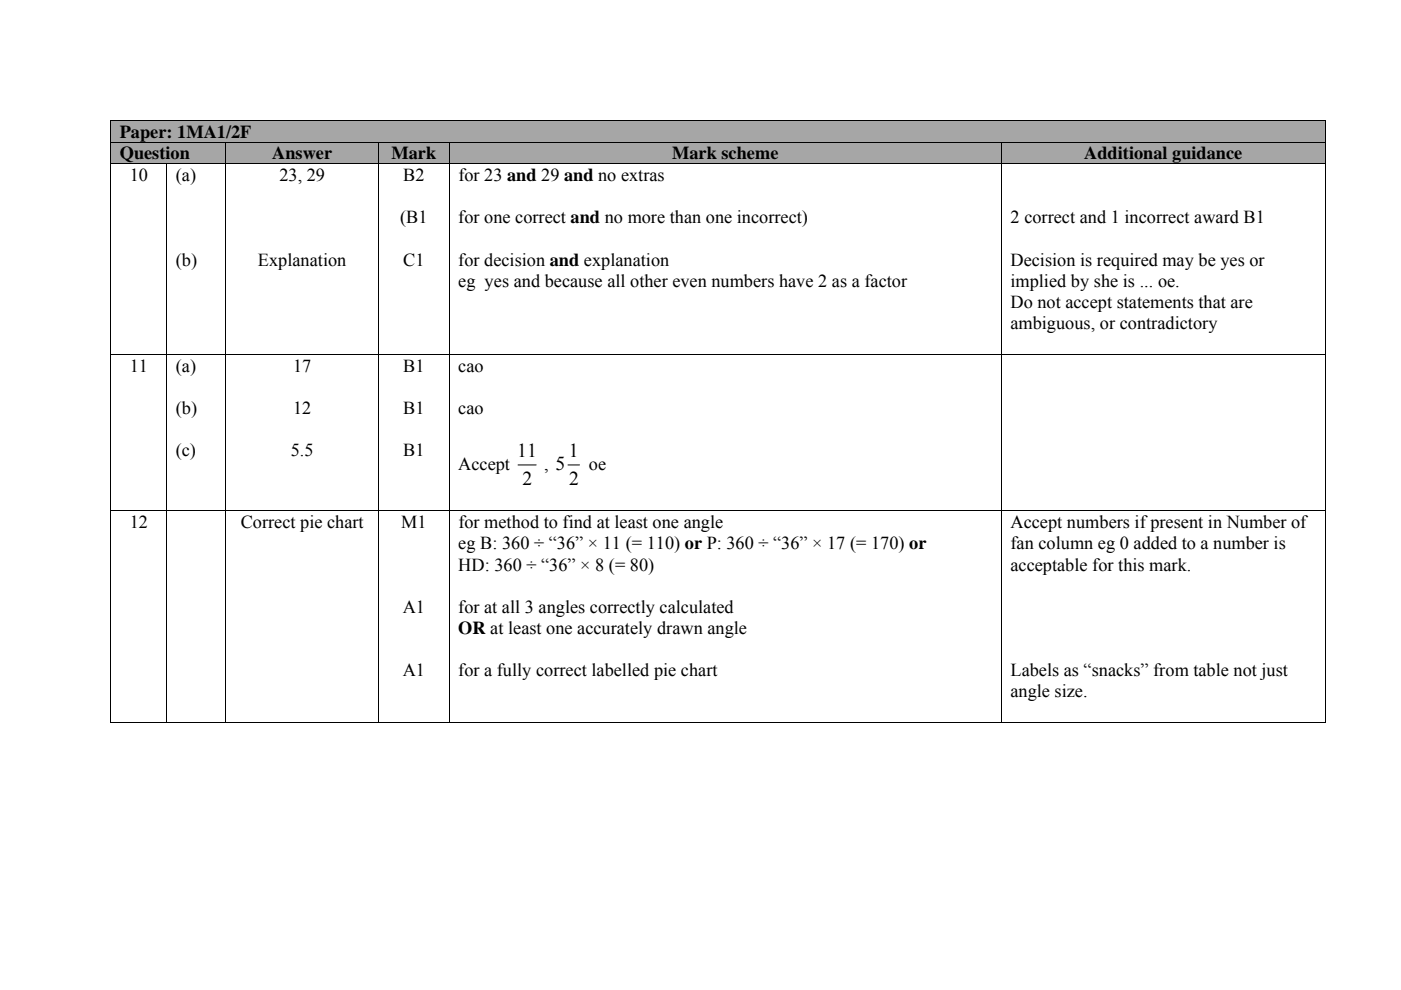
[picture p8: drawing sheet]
<svg xmlns="http://www.w3.org/2000/svg" width="297mm" height="210mm" viewBox="0 0 297 210" stroke-linecap="round" stroke-linejoin="round" font-family="sans-serif">
<defs><g id="words">
<g font-size="4.2">
<text x="109.6" y="97">11</text>
<text x="120.6" y="97">1</text>
<text x="110.8" y="102.9">2</text>
<text x="120.7" y="102.9">2</text>
</g>
<g font-size="3.9">
<text x="25.4" y="29.2">Paper: 1MA1/2F</text>
<text x="25.4" y="33.8">Question</text>
<text x="57.7" y="33.8">Answer</text>
<text x="83" y="33.8">Mark</text>
<text x="142.5" y="33.8">Mark scheme</text>
<text x="229.9" y="33.8">Additional guidance</text>
<text x="27.5" y="38.5">10</text>
<text x="37.3" y="38.5">(a)</text>
<text x="59.2" y="38.5">23, 29</text>
<text x="85.5" y="38.5">B2</text>
<text x="97.2" y="38.5">for 23 and 29 and no extras</text>
<text x="84.8" y="47.4">(B1</text>
<text x="97.2" y="47.4">for one correct and no more than one incorrect)</text>
<text x="214.3" y="47.4">2 correct and 1 incorrect award B1</text>
<text x="37.3" y="56.3">(b)</text>
<text x="54.7" y="56.3">Explanation</text>
<text x="85.5" y="56.3">C1</text>
<text x="97.2" y="56.3">for decision and explanation</text>
<text x="214.2" y="56.3">Decision is required may be yes or</text>
<text x="97.2" y="60.8">eg yes and because all other even numbers have 2 as a factor</text>
<text x="214.2" y="60.8">implied by she is ... oe.</text>
<text x="214.2" y="65.2">Do not accept statements that are</text>
<text x="214.2" y="69.7">ambiguous, or contradictory</text>
<text x="27.5" y="78.8">11</text>
<text x="37.3" y="78.8">(a)</text>
<text x="62.1" y="78.8">17</text>
<text x="85.5" y="78.8">B1</text>
<text x="97.2" y="78.8">cao</text>
<text x="37.3" y="87.7">(b)</text>
<text x="62.1" y="87.7">12</text>
<text x="85.5" y="87.7">B1</text>
<text x="97.2" y="87.7">cao</text>
<text x="37.3" y="96.6">(c)</text>
<text x="61.7" y="96.6">5.5</text>
<text x="85.5" y="96.6">B1</text>
<text x="97.2" y="99.6">Accept</text>
<text x="115.4" y="99.6">, 5</text>
<text x="124.9" y="99.6">oe</text>
<text x="27.5" y="112.1">12</text>
<text x="51" y="112.1">Correct pie chart</text>
<text x="85.1" y="112.1">M1</text>
<text x="97.2" y="112.1">for method to find at least one angle</text>
<text x="214.2" y="112.1">Accept numbers if present in Number of</text>
<text x="97.2" y="116.5">eg B: 360 ÷ “36” × 11 (= 110) or P: 360 ÷ “36” × 17 (= 170) or</text>
<text x="214.2" y="116.5">fan column eg 0 added to a number is</text>
<text x="97.2" y="121">HD: 360 ÷ “36” × 8 (= 80)</text>
<text x="214.2" y="121">acceptable for this mark.</text>
<text x="85.4" y="129.9">A1</text>
<text x="97.2" y="129.9">for at all 3 angles correctly calculated</text>
<text x="97.2" y="134.4">OR at least one accurately drawn angle</text>
<text x="85.4" y="143.3">A1</text>
<text x="97.2" y="143.3">for a fully correct labelled pie chart</text>
<text x="214.2" y="143.3">Labels as “snacks” from table not just</text>
<text x="214.2" y="147.8">angle size.</text>
</g>
</g></defs>
<g fill="#a6a6a6">
<path d="M23.6 25.6h257.3v4.4h-257.3z"/>
<path d="M25.4 25.6h253.6v4.4h-253.6z"/>
</g>
<path d="M23.4 25.4h.2v.2h-.2zM280.9 25.4h.1v.2h-.1z" fill="#000"/>
<path d="M23.4 25.5h257.6M23.5 25.6v4.4M280.9 25.6v4.4" fill="none" stroke="#000" stroke-width=".21"/>
<g fill="#a6a6a6">
<path d="M23.6 30.2h24.2v4.5h-24.2z"/>
<path d="M25.4 30.2h20.6v4.5h-20.6z"/>
<path d="M48 30.2h32.2v4.5h-32.2z"/>
<path d="M49.8 30.2h28.6v4.5h-28.6z"/>
<path d="M80.4 30.2h14.8v4.5h-14.8z"/>
<path d="M82.2 30.2h11.2v4.5h-11.2z"/>
<path d="M95.4 30.2h116.9v4.5h-116.9z"/>
<path d="M97.2 30.2h113.2v4.5h-113.2z"/>
<path d="M212.4 30.2h68.5v4.5h-68.5z"/>
<path d="M214.2 30.2h64.8v4.5h-64.8z"/>
</g>
<g fill="none" stroke="#000" stroke-width=".21">
<path d="M23.4 30.1h257.6M23.4 34.8h257.6M23.5 30.2v4.5M23.5 34.8v40.2M35.4 34.8v40.2M47.9 30.2v4.5M47.9 34.8v40.2M80.3 30.2v4.5M80.3 34.8v40.2M95.3 30.2v4.5M95.3 34.8v40.2M212.3 30.2v4.5"/>
<path d="M212.3 34.8v40.2M280.9 30.2v4.5M280.9 34.8v40.2M23.4 75.1h257.6M23.5 75.2v33.1M35.4 75.2v33.1M47.9 75.2v33.1M80.3 75.2v33.1M95.3 75.2v33.1M212.3 75.2v33.1M280.9 75.2v33.1M109.8 98.6h3.9"/>
<path d="M120.4 98.6h2.5M23.4 108.4h257.6M23.5 108.5v44.8M35.4 108.5v44.8M47.9 108.5v44.8M80.3 108.5v44.8M95.3 108.5v44.8M212.3 108.5v44.8M280.9 108.5v44.8M23.4 153.2h11.9M35.5 153.2h12.3M48 153.2h32.2"/>
<path d="M80.4 153.2h14.8M95.4 153.2h116.9M212.4 153.2h68.5"/>
</g>
<path d="M280.9 153.1h.1v.2h-.1z" fill="#000"/>
<use href="#words"/>
</svg>
